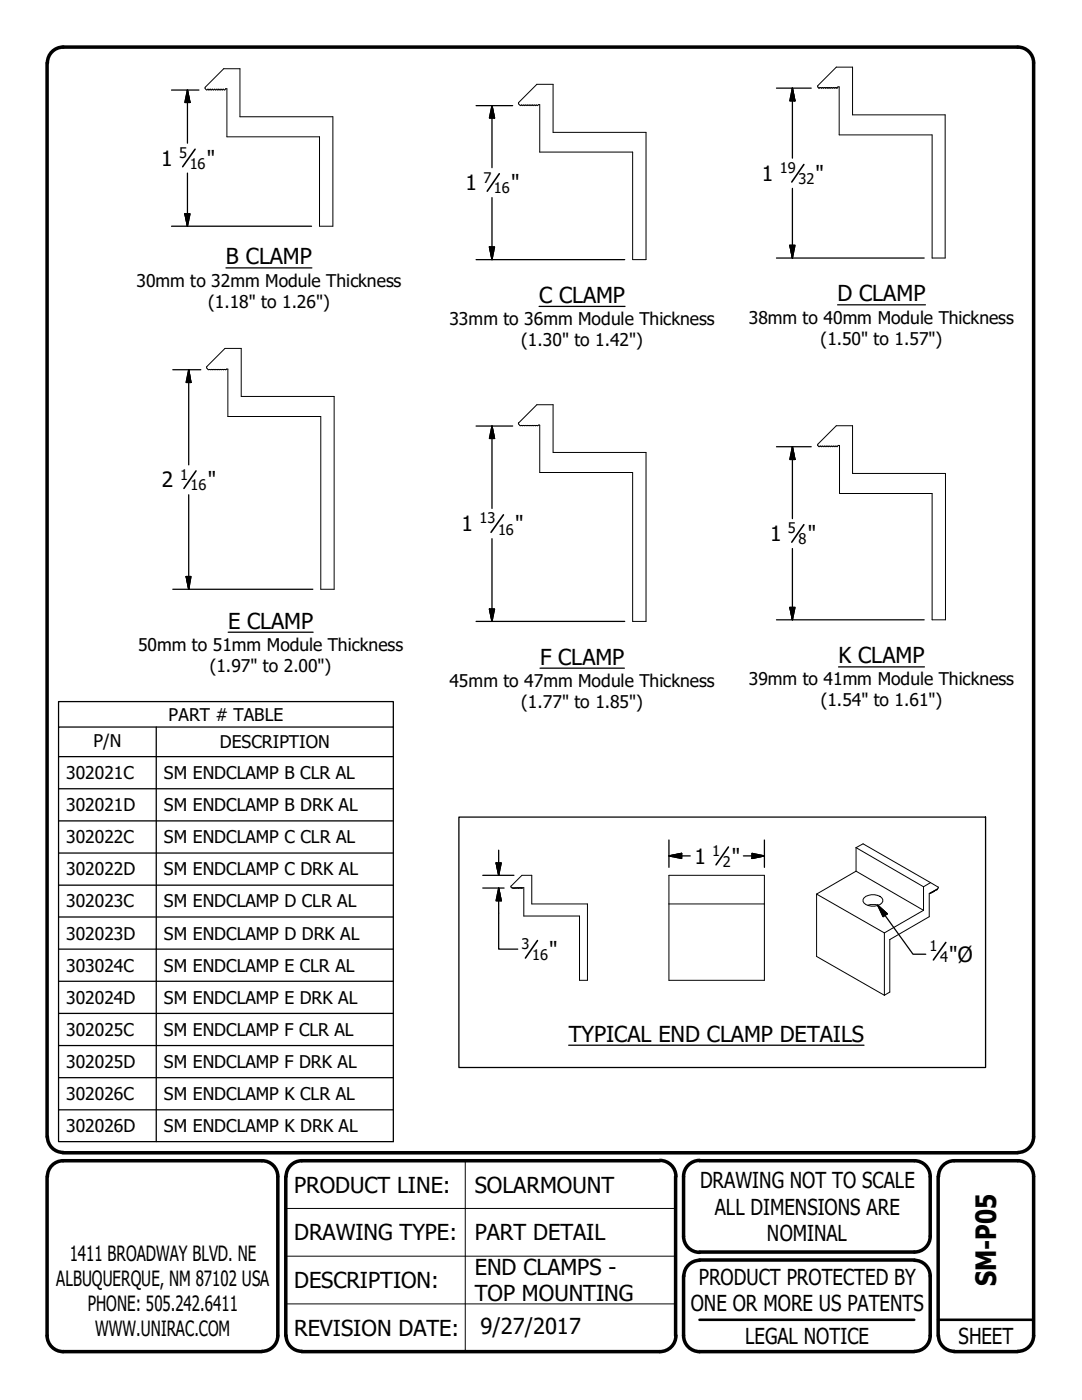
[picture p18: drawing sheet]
<svg xmlns="http://www.w3.org/2000/svg" width="216mm" height="279mm" viewBox="0 0 216 279" stroke-linecap="round" stroke-linejoin="round" font-family="sans-serif">
<defs><g id="words">
<text font-size="5.6" x="198.8" y="256.7" transform="rotate(-90 198.8 256.7)">SM-P05</text>
<g font-size="4.4">
<text x="45.1" y="52.8">B CLAMP</text>
<text x="107.6" y="60.5">C CLAMP</text>
<text x="167.1" y="60.1">D CLAMP</text>
<text x="45.5" y="125.5">E CLAMP</text>
<text x="107.8" y="132.7">F CLAMP</text>
<text x="167.3" y="132.3">K CLAMP</text>
<text x="113.5" y="207.9">TYPICAL END CLAMP DETAILS</text>
<text x="58.7" y="238">PRODUCT LINE:</text>
<text x="94.7" y="238">SOLARMOUNT</text>
<text x="139.7" y="237.1">DRAWING NOT TO SCALE</text>
<text x="142.6" y="242.4">ALL DIMENSIONS ARE</text>
<text x="58.7" y="247.5">DRAWING TYPE:</text>
<text x="94.7" y="247.5">PART DETAIL</text>
<text x="153" y="247.6">NOMINAL</text>
<text x="58.7" y="257">DESCRIPTION:</text>
<text x="94.7" y="254.4">END CLAMPS -</text>
<text x="139.4" y="256.4">PRODUCT PROTECTED BY</text>
<text x="94.7" y="259.7">TOP MOUNTING</text>
<text x="137.9" y="261.6">ONE OR MORE US PATENTS</text>
<text x="58.7" y="266.6">REVISION DATE:</text>
<text x="95.9" y="266.3">9/27/2017</text>
<text x="148.7" y="268.2">LEGAL NOTICE</text>
<text x="191.3" y="268.2">SHEET</text>
</g>
<g font-size="4.2">
<text x="32.1" y="33.1">1</text>
<text x="41.3" y="33.1">&quot;</text>
<text x="92.9" y="38">1</text>
<text x="102" y="38">&quot;</text>
<text x="152" y="36.1">1</text>
<text x="162.8" y="36.1">&quot;</text>
<text x="32.3" y="97.2">2</text>
<text x="41.5" y="97.2">&quot;</text>
<text x="92.1" y="106">1</text>
<text x="102.8" y="106">&quot;</text>
<text x="153.7" y="107.9">1</text>
<text x="161.2" y="107.9">&quot;</text>
<text x="138.6" y="172.3">1</text>
<text x="146" y="172.3">&quot;</text>
<text x="109.6" y="190.9">&quot;</text>
<text x="189.4" y="192">&quot;Ø</text>
<text x="13.9" y="251.7">1411 BROADWAY BLVD. NE</text>
<text x="11.2" y="256.7">ALBUQUERQUE, NM 87102 USA</text>
<text x="17.5" y="261.7">PHONE: 505.242.6411</text>
<text x="19" y="266.7">WWW.UNIRAC.COM</text>
</g>
<g font-size="3.5">
<text x="27.2" y="57.2">30mm to 32mm Module Thickness</text>
<text x="41.5" y="61.4">(1.18&quot; to 1.26&quot;)</text>
<text x="89.7" y="64.8">33mm to 36mm Module Thickness</text>
<text x="149.4" y="64.6">38mm to 40mm Module Thickness</text>
<text x="104" y="69">(1.30&quot; to 1.42&quot;)</text>
<text x="163.7" y="68.8">(1.50&quot; to 1.57&quot;)</text>
<text x="27.6" y="129.9">50mm to 51mm Module Thickness</text>
<text x="41.8" y="134.1">(1.97&quot; to 2.00&quot;)</text>
<text x="89.7" y="137.1">45mm to 47mm Module Thickness</text>
<text x="149.4" y="136.8">39mm to 41mm Module Thickness</text>
<text x="33.7" y="143.8">PART # TABLE</text>
<text x="104" y="141.3">(1.77&quot; to 1.85&quot;)</text>
<text x="163.8" y="141">(1.54&quot; to 1.61&quot;)</text>
<text x="18.7" y="149.1">P/N</text>
<text x="43.9" y="149.4">DESCRIPTION</text>
<text x="13.2" y="155.5">302021C</text>
<text x="32.7" y="155.5">SM ENDCLAMP B CLR AL</text>
<text x="13.2" y="161.9">302021D</text>
<text x="32.7" y="161.9">SM ENDCLAMP B DRK AL</text>
<text x="13.2" y="168.3">302022C</text>
<text x="32.7" y="168.3">SM ENDCLAMP C CLR AL</text>
<text x="13.2" y="174.7">302022D</text>
<text x="32.7" y="174.7">SM ENDCLAMP C DRK AL</text>
<text x="13.2" y="181.1">302023C</text>
<text x="32.7" y="181.1">SM ENDCLAMP D CLR AL</text>
<text x="13.2" y="187.5">302023D</text>
<text x="32.7" y="187.5">SM ENDCLAMP D DRK AL</text>
<text x="13.2" y="193.9">303024C</text>
<text x="32.7" y="193.9">SM ENDCLAMP E CLR AL</text>
<text x="13.2" y="200.3">302024D</text>
<text x="32.7" y="200.3">SM ENDCLAMP E DRK AL</text>
<text x="13.2" y="206.7">302025C</text>
<text x="32.7" y="206.7">SM ENDCLAMP F CLR AL</text>
<text x="13.2" y="213.1">302025D</text>
<text x="32.7" y="213.1">SM ENDCLAMP F DRK AL</text>
<text x="13.2" y="219.5">302026C</text>
<text x="32.7" y="219.5">SM ENDCLAMP K CLR AL</text>
<text x="13.2" y="225.9">302026D</text>
<text x="32.7" y="225.9">SM ENDCLAMP K DRK AL</text>
</g>
<g font-size="2.9">
<text x="35.8" y="31.6">5</text>
<text x="37.8" y="33.7">16</text>
<text x="155.6" y="34.5">19</text>
<text x="96.5" y="36.4">7</text>
<text x="98.6" y="38.6">16</text>
<text x="159.3" y="36.7">32</text>
<text x="35.9" y="95.7">1</text>
<text x="38" y="97.9">16</text>
<text x="95.7" y="104.5">13</text>
<text x="99.4" y="106.7">16</text>
<text x="157.2" y="106.4">5</text>
<text x="159.3" y="108.6">8</text>
<text x="142.1" y="170.8">1</text>
<text x="144.2" y="173">2</text>
<text x="104.1" y="189.4">3</text>
<text x="106.2" y="191.6">16</text>
<text x="185.5" y="189.8">1</text>
<text x="187.6" y="192">4</text>
</g>
</g></defs>
<!-- layer: Visible (ANSI) -->
<g fill="none" stroke="#000" stroke-width=".2">
<path d="M41.3 17.9h-.1M41.4 17.8l-.1 .1M41.4 17.8h.2M41.6 17.8l.2 .1M41.8 17.8v.1M41.9 17.8h.1M42 17.8l.2 .1M42.3 17.8l-.1 .1M42.3 17.8h.2M42.4 17.8l.2 .2 .1-.2M42.8 17.8h.1M42.9 17.8l.1 .2 .2-.2"/>
<path d="M43.2 17.8h.2M43.3 17.8l.1 .1M43.6 17.8h.1M43.6 17.8l-.2 .1M43.8 17.8v.1M44 17.8h.2M44.1 17.8l-.3 .1M44.2 17.8l.1 .1M44.4 17.8l-.1 .1M44.5 17.8h.1M44.6 17.8l.2 .2 .2-.3h.3v9.6h18.5v17.8h2.6v-21.8h-18.5v-9.6h-3.3l-3.6 3.7v.3l.1 .2M163.2 17.4v-.3l3.7-3.7h3.2v9.5h18.5v28.6h-2.6v-24.6h-18.6v-9.6h-.2l-.1 .3"/>
<path d="M163.2 17.3l.2 .3M163.5 17.5l-.2 .1M163.6 17.5l-.1 .1M163.6 17.5h.1M163.8 17.5v.1M163.8 17.5h.2M164 17.5v.1M164 17.5h.2M164.2 17.5l.1 .1M164.2 17.5h.2M164.5 17.5l-.1 .1M164.5 17.5h.1"/>
<path d="M164.7 17.5v.1M164.7 17.5h.1M164.9 17.5l-.1 .1M164.9 17.5h.2M165.1 17.5l.1 .1M165.1 17.5h.2M165.4 17.5l-.1 .1M165.4 17.5h.1M165.5 17.5v.1M165.6 17.5h.1M165.8 17.5l-.1 .1M165.8 17.5h.2"/>
<path d="M166 17.5v.1M166 17.5h.2M166.2 17.5v.1M166.3 17.5h.1M166.4 17.5v.1M166.5 17.5h.1M166.7 17.5l-.1 .1M166.7 17.5h.2M166.9 17.5v.1M166.9 17.5h.2M103.8 21l-.3-.2v-.4l3.6-3.6h3.3v9.6h18.5v25.4h-2.7v-21.4h-18.5v-9.5l-.4 .1M103.8 21.1h.1"/>
<path d="M104 21h.1M104.1 21h.1M104.2 21.1h.2M104.4 21h-.1M104.4 21h.2M104.6 21h.1M104.6 21.1h.1M104.8 21h.1M105 21h-.1M105.1 21.1h.1M105.2 21h.2M105.3 21h-.1"/>
<path d="M105.4 21h.1M105.5 21.1h.1M105.7 21h-.1M105.7 21h.1M105.9 21h.1M105.9 21.1h.1M106.1 21h-.1M106.1 21h.2M106.2 21h.1M106.3 21.1h.2M106.6 21h.1M106.7 21h.1"/>
<path d="M106.8 21.1h.1M106.9 21h.1M107 21h.1M107.1 21h.1M107.2 21.1h.1M41.7 73.8h.3M41.8 73.7l-.3 .1-.2-.3v-.3l3.6-3.7h3.2v9.6h18.6v38.5h-2.7v-34.5h-18.5v-9.4l-.4 .1M42 73.8h.1M42.2 73.7l-.1 .1M42.2 73.8h.1M42.4 73.7l.1 .1M42.6 73.7l-.1 .1"/>
<path d="M42.6 73.8h.2M42.8 73.8h.2M43 73.8h.2M43.1 73.7l-.1 .1M43.2 73.7l.2 .1M43.6 73.8h-.2M43.6 73.7l.1 .1M44 73.7l.1 .1M44 73.8h-.3M44.3 73.8h.1M44.3 73.7l-.2 .1M44.4 73.7l.1 .1"/>
<path d="M44.5 73.8h.2M44.7 73.7l-.1 .1M44.7 73.8h.2M44.9 73.7l.2 .1M103.5 84.4l3.6-3.6h3.3v9.5h18.5v33.7h-2.7v-29.7h-18.5v-9.5l-.5 .1M103.5 84.3v.3l.3 .4M103.8 84.9h.1M104 84.9h.1M104 84.9l-.1 .1M104.1 84.9h.3M104.6 84.9l-.3 .1M104.6 84.9v.1"/>
<path d="M105 84.9v.1M105 84.9h-.4M105.2 84.9l.3 .1M105.3 84.9h-.2M105.5 84.9h.1M105.7 84.9l-.1 .1M105.7 84.9h.1M105.9 84.9h.1M106.1 84.9l-.1 .1M106.1 84.9h.4M106.5 84.9h.2M106.6 84.9l-.1 .1"/>
<path d="M106.7 84.9h.2M106.9 85h.3M163.2 89v-.4l3.7-3.6h3.2v9.5h18.6v29.2h-2.7v-25.2h-18.5v-9.6h-.2l-.2 .2M163.2 88.9l.2 .3M163.6 89.1h.2M163.6 89l-.2 .1M164.2 89.1h-.4M164.2 89l.2 .2 .2-.1M164.7 89l.2 .1M165.1 89.1h-.2M165.1 89l.2 .1M165.5 89.1h-.1"/>
<path d="M165.5 89l.3 .1M165.8 89.1h.4M166.2 89.1h.5M166.7 89l-.1 .1M166.7 89.1h.4M102.3 177.2h-.1l-.2-.1v-.3l2.1-2.1h2v5.7h11.1v15.2h-1.6v-12.8h-11.1v-5.6h-.5M102.3 177.2h.1M102.4 177.2l.1 .1 .1-.1M102.6 177.2h.1M102.6 177.2l.1 .1 .1-.1M102.8 177.2h.1M102.9 177.2l.1 .1 .1-.1"/>
<path d="M103.1 177.2h.1M103.1 177.2h.2M103.3 177.2h.1M103.4 177.2h.1M103.4 177.3h.1M103.5 177.2h.2M103.6 177.2h-.1M103.6 177.2h.3M103.9 177.3h.1M133.5 174.7h19v20.9h-19zM162.9 178.4v12.5l13.6 7.7M162.9 178.4l13.6 7.8"/>
<path d="M170.8 173.9l-7.9 4.5M170.8 169.2v4.7M170.8 169.2l1.4-.8 13.5 7.7M170.8 173.9l13.5 7.8M170.8 169.2l13.5 7.8M172.4 179.2a2.58 2.58 0 0 1 3.7 .3 1.14 1.14 0 0 1-1 1.2 2.45 2.45 0 0 1-2.9-.8v-.4zM184.3 177v4.7M185.7 176.1l1.6 1-.5 .4M185.7 176.1l-1.4 .9M185.7 178.2h.1M185.9 178.1h.1M185.9 178.1l-.5 .2v4.6l-7.9 4.6v10.5l-1 .6"/>
<path d="M186.1 178h.1M186.1 178l-.2 .1M186.3 177.9h.1M186.3 177.9l-.2 .1M186.8 177.6h.1M186.8 177.5h.1M186.8 177.5l-.5 .4M133.5 180.4h19M173.2 180.7l.5-.2 1.6 .2M176.5 186.2v12.4M184.3 181.7l-7.8 4.5"/>
</g>
<!-- layer: Symbol (ANSI) -->
<g fill="none" stroke="#000" stroke-width=".25">
<path d="M45.1 53.5h17.1M107.6 61.2h17.1M167.1 60.8h17.6M45.5 126.2h17M107.8 133.3h16.8M167.3 133.1h17.2M11.7 145.1v-5.1h66.8v5.1M11.7 151h66.8M11.7 157.4h66.8M31.2 145.1v82.7M78.5 145.1h-66.8v5.9M78.5 145.1v82.7h-66.8v-76.8"/>
<path d="M11.7 163.8h66.8M11.7 170.2h66.8M11.7 176.7h66.8M11.7 183h66.8M11.7 189.4h66.8M11.7 195.8h66.8M175.1 180.7l1.9 1.7-.8 .5zM175.1 180.7l7.1 9.7h2.5M11.7 202.2h66.8M11.7 208.7h66.8M11.7 215.1h66.8M113.5 208.6h58.9"/>
<path d="M11.7 221.5h66.8"/>
</g>
<!-- layer: Title (ANSI) -->
<path d="M139.6 263.4h42.8M187.2 263.4h19" fill="none" stroke="#000" stroke-width=".51"/>
<!-- layer: Border (ANSI) -->
<g fill="none" stroke="#000" stroke-width=".7">
<path d="M9.4 12.6v214.3M12.6 9.4h190.5M12.6 9.4a3.1 3.1 0 0 0-3.1 3.1M203.1 9.4a3.1 3.1 0 0 1 3.1 3.1M206.2 12.6v214.3a3.1 3.1 0 0 1-3.1 3.1M9.4 234.8v31.8M9.5 226.9a3.1 3.1 0 0 0 3.1 3.1M12.6 231.6h39.7a3.1 3.1 0 0 1 3.1 3.2v31.8M12.6 230.1h190.5M12.6 231.6a3.1 3.1 0 0 0-3.1 3.2M57 234.8v31.8M131.6 231.6h-71.4a3.1 3.1 0 0 0-3.1 3.2"/>
<path d="M131.7 231.6a3.2 3.2 0 0 1 3.2 3.2M134.8 234.8v31.8M139.6 231.6h42.8M139.6 231.6a3.2 3.2 0 0 0-3.2 3.2v11.9M182.5 231.6a3.1 3.1 0 0 1 3.1 3.2v11.9M187.2 234.8v31.8M190.4 231.6h12.7M190.4 231.6a3.1 3.1 0 0 0-3.1 3.2M203.1 231.6a3.1 3.1 0 0 1 3.1 3.2v31.8M136.4 246.7a3.2 3.2 0 0 0 3.2 3.2M136.4 254.6v12M139.6 251.5h42.8"/>
<path d="M139.6 249.9h42.8M139.6 251.5a3.1 3.1 0 0 0-3.1 3.2M182.5 251.5a3.1 3.1 0 0 1 3.1 3.2M185.6 246.7a3.1 3.1 0 0 1-3.1 3.2M185.6 254.6v12M9.4 266.5a3.2 3.2 0 0 0 3.2 3.2M12.6 269.7h39.7M55.4 266.5a3.1 3.1 0 0 1-3.1 3.2M57.1 266.5a3.1 3.1 0 0 0 3.1 3.2M134.9 266.5a3.2 3.2 0 0 1-3.2 3.2h-71.5M136.4 266.5a3.2 3.2 0 0 0 3.2 3.2M139.6 269.7h42.8"/>
<path d="M185.6 266.5a3.1 3.1 0 0 1-3.1 3.2M187.3 266.5a3.1 3.1 0 0 0 3.1 3.2M190.4 269.7h12.7M206.2 266.5a3.1 3.1 0 0 1-3.1 3.2"/>
</g>
<path d="M92.8 231.6v38.1M57 241.2h77.8M57 250.7h77.8M57 260.2h77.8" fill="none" stroke="#000" stroke-width=".2"/>
<!-- layer: Sketch Geometry (ANSI) -->
<path d="M91.6 163.1h105.1v49.9h-105.1z" fill="none" stroke="#000" stroke-width=".25"/>
<!-- layer: Dimension (ANSI) -->
<path d="M38.9 29.8l-2.5 3.5M99.6 34.7l-2.4 3.5M160.4 32.8l-2.4 3.5M39.1 94l-2.4 3.5M100.5 102.7l-2.5 3.5M160.4 104.7l-2.4 3.5M145.4 169l-2.5 3.6M107.3 187.7l-2.5 3.5" fill="none" stroke="#000" stroke-width=".32"/>
<g fill="none" stroke="#000" stroke-width=".25">
<path d="M34.2 18h5.5M37.4 18l.5 2.4h-1zM37.4 18v10.6M154.9 17.6h7M158.1 17.6l.5 2.5h-1zM158.1 17.6v14M37.4 34.5v10.6M95 21.1h7.3M98.2 21.1l.5 2.5h-1zM98.2 21.1v12.4M98.2 39.4v12.4M158.1 37.6v13.9"/>
<path d="M34.2 45.1h28M36.9 42.7h1l-.5 2.4zM95 51.8h29.7M97.7 49.3h1l-.5 2.5zM154.9 51.5h29.5M157.6 49h1l-.5 2.5zM34.5 73.8h5.6M37.7 73.8l.4 2.5h-1zM37.7 73.8v19M37.7 98.7v18.9M95 85h7.3M98.2 85l.5 2.5h-1z"/>
<path d="M98.2 85v16.5M154.9 89.2h7M158.1 89.2l.5 2.5h-1zM158.1 89.2v14.3M34.5 117.6h27.9M37.1 115.1h1l-.4 2.5zM98.2 107.5v16.5M158.1 109.5v14.2M95 124h29.7M97.7 121.5h1l-.5 2.5zM154.9 123.7h29.5M157.6 121.2h1l-.5 2.5z"/>
<path d="M96.3 177.2h4.3M96.3 174.7h6.3M99 172.2h1l-.5 2.5zM99.5 177.2l.5 2.6h-1zM99.5 177.2v12.2h3.8M99.5 169.7v5M133.5 170.8l2.5-.5v1zM133.5 170.8h4.2M133.5 167.6v5.5M148.3 170.8h4.2M150.1 170.3l2.4 .5-2.4 .5zM152.5 167.6v5.5"/>
</g>
<g fill="#000" stroke="#000" stroke-width=".25">
<path d="M37.4 18l.5 2.4zM37.4 18l.5 2.4h-1zM98.2 21.1l.5 2.5zM98.2 21.1l.5 2.5h-1zM158.1 17.6l.5 2.5zM158.1 17.6l.5 2.5h-1zM36.9 42.7l.5 2.4zM36.9 42.7h1l-.5 2.4zM97.7 49.3l.5 2.5zM97.7 49.3h1l-.5 2.5zM157.6 49l.5 2.5zM157.6 49h1l-.5 2.5z"/>
<path d="M37.7 73.8l.4 2.5zM37.7 73.8l.4 2.5h-1zM98.2 85l.5 2.5zM98.2 85l.5 2.5h-1zM158.1 89.2l.5 2.5zM158.1 89.2l.5 2.5h-1zM37.1 115.1l.6 2.5zM37.1 115.1h1l-.4 2.5zM97.7 121.5l.5 2.5zM97.7 121.5h1l-.5 2.5zM157.6 121.2l.5 2.5zM157.6 121.2h1l-.5 2.5z"/>
<path d="M99 172.2l.5 2.5zM99 172.2h1l-.5 2.5zM99.5 177.2l.5 2.6zM99.5 177.2l.5 2.6h-1zM133.5 170.8l2.5-.5zM133.5 170.8l2.5-.5v1zM150.1 171.3l2.4-.5zM150.1 170.3l2.4 .5-2.4 .5z"/>
</g>
<!-- layer: Symbol (ANSI) -->
<path d="M175.1 180.7l1.9 1.7zM175.1 180.7l1.9 1.7-.8 .5z" fill="#000" stroke="#000" stroke-width=".25"/>
<path d="M188.7 188.1l-2.5 3.5" fill="none" stroke="#000" stroke-width=".32"/>
<use href="#words"/>
</svg>
